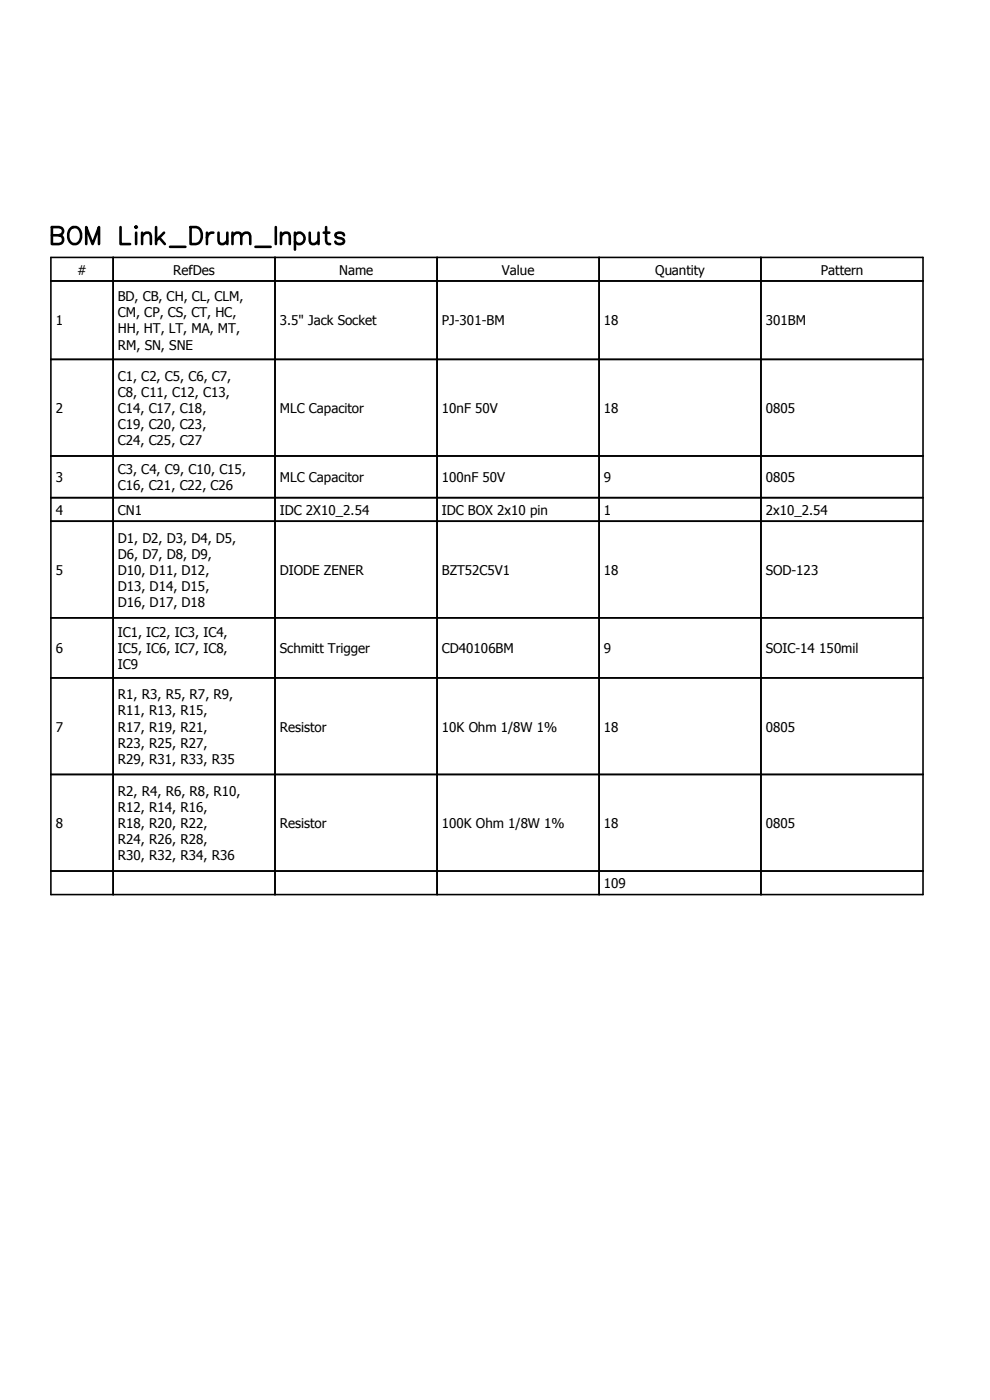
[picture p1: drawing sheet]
<svg xmlns="http://www.w3.org/2000/svg" width="210mm" height="297mm" viewBox="0 0 210 297" stroke-linecap="round" stroke-linejoin="round" font-family="sans-serif">
<defs><g id="words">
<g font-size="2.8">
<text x="16.3" y="58.3">#</text>
<text x="36.7" y="58.3">RefDes</text>
<text x="71.9" y="58.3">Name</text>
<text x="106.5" y="58.3">Value</text>
<text x="139" y="58.3">Quantity</text>
<text x="174.1" y="58.3">Pattern</text>
<text x="25" y="63.9">BD, CB, CH, CL, CLM,</text>
<text x="11.8" y="69">1</text>
<text x="25" y="67.3">CM, CP, CS, CT, HC,</text>
<text x="25" y="70.7">HH, HT, LT, MA, MT,</text>
<text x="59.4" y="69">3.5&quot; Jack Socket</text>
<text x="93.7" y="69">PJ-301-BM</text>
<text x="128.1" y="69">18</text>
<text x="162.4" y="69">301BM</text>
<text x="25" y="74.2">RM, SN, SNE</text>
<text x="25" y="80.7">C1, C2, C5, C6, C7,</text>
<text x="11.8" y="87.6">2</text>
<text x="25" y="84.2">C8, C11, C12, C13,</text>
<text x="25" y="87.6">C14, C17, C18,</text>
<text x="59.4" y="87.6">MLC Capacitor</text>
<text x="93.7" y="87.6">10nF 50V</text>
<text x="128.1" y="87.6">18</text>
<text x="162.4" y="87.6">0805</text>
<text x="25" y="91">C19, C20, C23,</text>
<text x="25" y="94.4">C24, C25, C27</text>
<text x="25" y="100.5">C3, C4, C9, C10, C15,</text>
<text x="11.8" y="102.3">3</text>
<text x="25" y="104">C16, C21, C22, C26</text>
<text x="59.4" y="102.3">MLC Capacitor</text>
<text x="93.7" y="102.3">100nF 50V</text>
<text x="128.1" y="102.3">9</text>
<text x="162.4" y="102.3">0805</text>
<text x="11.8" y="109.2">4</text>
<text x="25" y="109.2">CN1</text>
<text x="59.4" y="109.2">IDC 2X10_2.54</text>
<text x="93.7" y="109.2">IDC BOX 2x10 pin</text>
<text x="128.1" y="109.2">1</text>
<text x="162.4" y="109.2">2x10_2.54</text>
<text x="25" y="115.1">D1, D2, D3, D4, D5,</text>
<text x="25" y="118.5">D6, D7, D8, D9,</text>
<text x="11.8" y="122">5</text>
<text x="25" y="122">D10, D11, D12,</text>
<text x="25" y="125.4">D13, D14, D15,</text>
<text x="59.4" y="122">DIODE ZENER</text>
<text x="93.7" y="122">BZT52C5V1</text>
<text x="128.1" y="122">18</text>
<text x="162.4" y="122">SOD-123</text>
<text x="25" y="128.8">D16, D17, D18</text>
<text x="25" y="135.1">IC1, IC2, IC3, IC4,</text>
<text x="11.8" y="138.6">6</text>
<text x="25" y="138.6">IC5, IC6, IC7, IC8,</text>
<text x="25" y="142">IC9</text>
<text x="59.4" y="138.6">Schmitt Trigger</text>
<text x="93.7" y="138.6">CD40106BM</text>
<text x="128.1" y="138.6">9</text>
<text x="162.4" y="138.6">SOIC-14 150mil</text>
<text x="25" y="148.3">R1, R3, R5, R7, R9,</text>
<text x="11.8" y="155.2">7</text>
<text x="25" y="151.8">R11, R13, R15,</text>
<text x="25" y="155.2">R17, R19, R21,</text>
<text x="59.4" y="155.2">Resistor</text>
<text x="93.7" y="155.2">10K Ohm 1/8W 1%</text>
<text x="128.1" y="155.2">18</text>
<text x="162.4" y="155.2">0805</text>
<text x="25" y="158.6">R23, R25, R27,</text>
<text x="25" y="162.1">R29, R31, R33, R35</text>
<text x="25" y="168.8">R2, R4, R6, R8, R10,</text>
<text x="25" y="172.3">R12, R14, R16,</text>
<text x="11.8" y="175.7">8</text>
<text x="25" y="175.7">R18, R20, R22,</text>
<text x="25" y="179.1">R24, R26, R28,</text>
<text x="59.4" y="175.7">Resistor</text>
<text x="93.7" y="175.7">100K Ohm 1/8W 1%</text>
<text x="128.1" y="175.7">18</text>
<text x="162.4" y="175.7">0805</text>
<text x="25" y="182.5">R30, R32, R34, R36</text>
<text x="128.1" y="188.4">109</text>
</g>
</g></defs>
<path d="M0 0h210v296.9h-210z" fill-rule="evenodd" fill="#fff" stroke="#fff" stroke-width=".21"/>
<g fill="none" stroke="#000" stroke-width=".55">
<path d="M11 48.2h1.5l.5 .1a.82 .82 0 0 1 0 1.4l-.5 .2a.93 .93 0 0 1 .9 .9 .93 .93 0 0 1-.9 1h-1.5zM11 49.9h1.5M14.8 48.7a1.31 1.31 0 0 1 1.5-.5 1.31 1.31 0 0 1 .9 1.3 1.65 1.65 0 0 1-1.7 2.3 2.09 2.09 0 0 1-.7-3.1zM18.3 51.8v-3.6l1.3 3.6 1.4-3.6v3.6M25.6 48.2v3.6h2M28.9 48l.1 .2-.1 .1-.2-.1zM28.9 49.4v2.4M30.1 50.1l.9-.7 .8 .1 .2 .6v1.7M30.1 49.4v2.4M33.1 48.2v3.6M33.8 50.4l1.2 1.4M34.8 49.4l-1.7 1.7"/>
<path d="M36.1 52.4h3.2M40.4 48.2h1.2a1.93 1.93 0 0 1 1.3 1.8 1.93 1.93 0 0 1-1.3 1.8h-1.2zM43.9 49.4v2.4M45.3 49.4a1.14 1.14 0 0 0-1.4 1M46.4 49.4v1.7l.1 .5 .9 .2 .8-.7M48.2 49.4v2.4M49.3 50.1l.9-.7 .8 .1 .2 .6v1.7M49.3 49.4v2.4M51.2 50.1l.8-.7 .9 .1 .2 .6v1.7M54.2 52.4h3.2M58.5 48.2v3.6M59.6 50.1l.9-.7 .8 .1 .2 .6v1.7"/>
<path d="M59.6 49.4v2.4M62.6 49.9a1.17 1.17 0 0 1 1.8-.1 1.17 1.17 0 0 1-.3 1.8 1.05 1.05 0 0 1-1.5-.3M62.6 49.4v3.6M65.7 49.4v1.7l.2 .5 .8 .2 .9-.7M67.6 49.4v2.4M68.7 49.4h1.1M69.2 48.2v2.9l.1 .5 .7 .2M73 49.9a1.04 1.04 0 0 0-.9-.6 1.04 1.04 0 0 0-1 .6l.2 .3 1.5 .6 .2 .5a1.07 1.07 0 0 1-1.9 0"/>
</g>
<g fill="none" stroke="#000" stroke-width=".34">
<path d="M10.8 54.6h185v135.2h-185zM10.8 59.6h185M24 54.6v135.2M58.3 54.6v135.2M92.7 54.6v135.2M127.1 54.6v135.2M161.4 54.6v135.2M10.8 76.2h185M10.8 96.7h185M10.8 105.6h185M10.8 110.6h185M10.8 131.1h185"/>
<path d="M10.8 143.8h185M10.8 164.3h185M10.8 184.8h185"/>
</g>
<use href="#words"/>
</svg>
